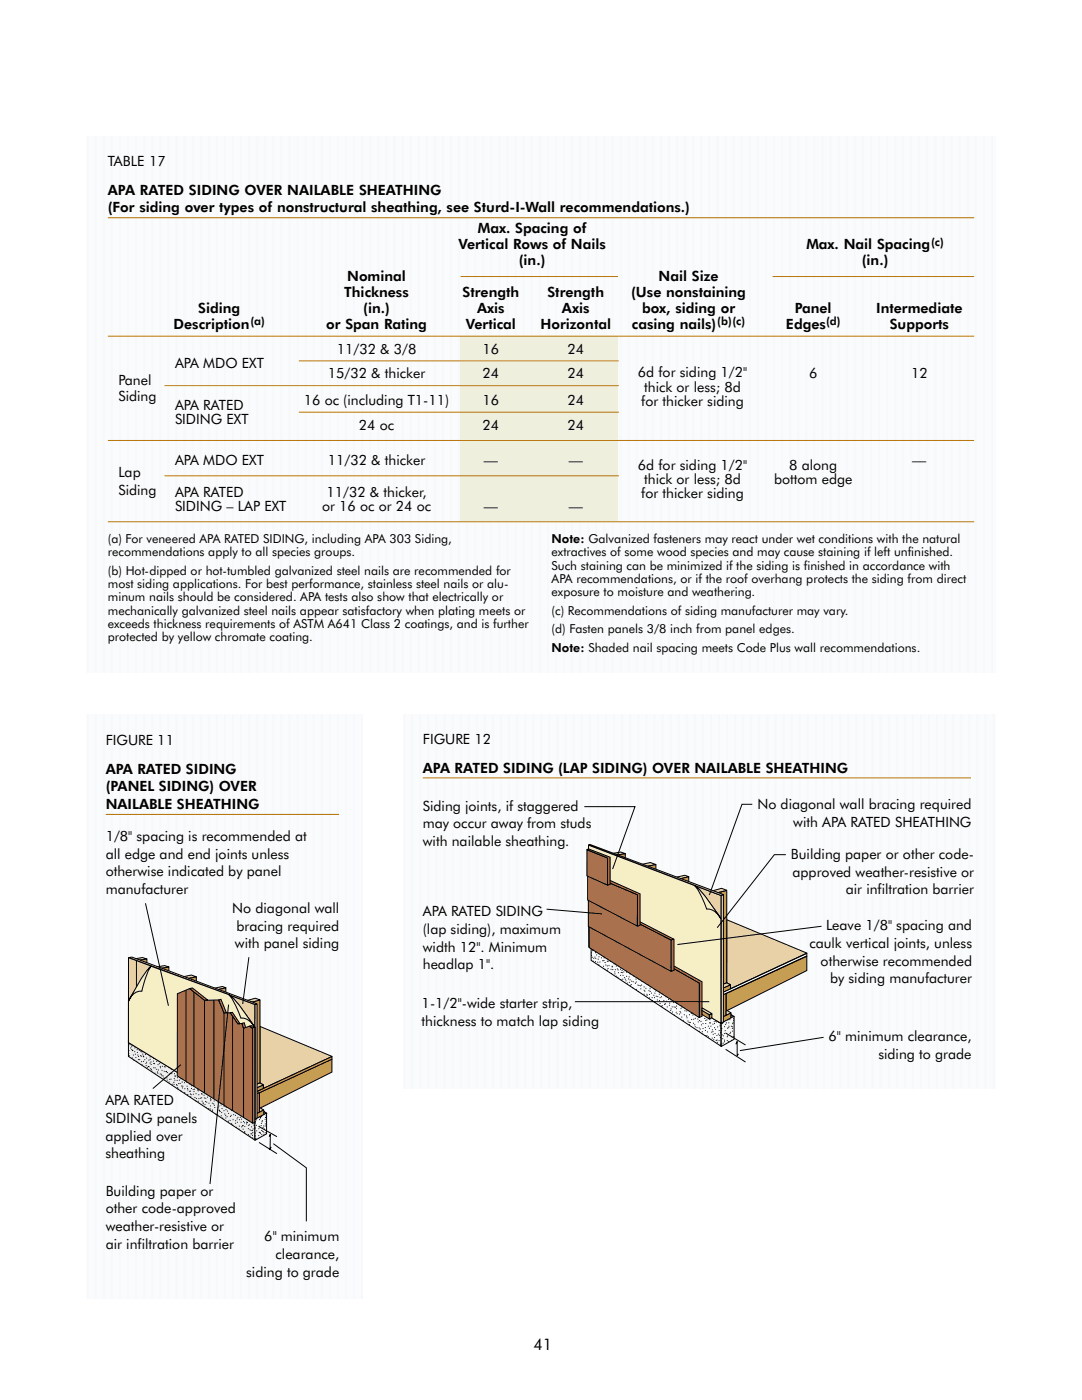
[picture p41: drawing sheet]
<svg xmlns="http://www.w3.org/2000/svg" width="216mm" height="279mm" viewBox="0 0 216 279" stroke-linecap="round" stroke-linejoin="round" font-family="sans-serif">
<defs><g id="words">
<text font-size="3.2" x="106.4" y="269.5">41</text>
<g font-size="2.8">
<text x="21.5" y="33.2">TABLE 17</text>
<text x="21.5" y="38.8">APA RATED SIDING OVER NAILABLE SHEATHING</text>
<text x="21.5" y="42.4">(For siding over types of nonstructural sheathing, see Sturd-I-Wall recommendations.)</text>
<text x="95.3" y="46.6">Max. Spacing of</text>
<text x="91.5" y="49.8">Vertical Rows of Nails</text>
<text x="103.5" y="52.9">(in.)</text>
<text x="160.9" y="49.8">Max. Nail Spacing</text>
<text x="172" y="52.9">(in.)</text>
<text x="68.7" y="59.3">Thickness</text>
<text x="69.3" y="56.1">Nominal</text>
<text x="92.3" y="59.3">Strength</text>
<text x="109.2" y="59.3">Strength</text>
<text x="126" y="59.3">(Use nonstaining</text>
<text x="131.4" y="56.1">Nail Size</text>
<text x="34.6" y="65.6">Description</text>
<text x="39.5" y="62.5">Siding</text>
<text x="65.1" y="65.6">or Span Rating</text>
<text x="72.5" y="62.5">(in.)</text>
<text x="93" y="65.6">Vertical</text>
<text x="95.2" y="62.5">Axis</text>
<text x="107.8" y="65.6">Horizontal</text>
<text x="112.1" y="62.5">Axis</text>
<text x="126.1" y="65.6">casing nails)</text>
<text x="128.1" y="62.5">box, siding or</text>
<text x="156.8" y="65.6">Edges</text>
<text x="158.6" y="62.5">Panel</text>
<text x="174.8" y="62.5">Intermediate</text>
<text x="177.5" y="65.6">Supports</text>
<text x="67.2" y="70.6">11/32 &amp; 3/8</text>
<text x="96.3" y="70.6">16</text>
<text x="113.2" y="70.6">24</text>
<text x="23.6" y="76.9">Panel</text>
<text x="34.9" y="73.4">APA MDO EXT</text>
<text x="65.4" y="75.5">15/32 &amp; thicker</text>
<text x="96.3" y="75.5">24</text>
<text x="113.2" y="75.5">24</text>
<text x="127.3" y="75.3">6d for siding 1/2&quot;</text>
<text x="161.4" y="75.5">6</text>
<text x="181.8" y="75.5">12</text>
<text x="23.6" y="80.1">Siding</text>
<text x="34.9" y="81.9">APA RATED</text>
<text x="60.6" y="80.8">16 oc (including T1-11)</text>
<text x="96.3" y="80.8">16</text>
<text x="113.2" y="80.8">24</text>
<text x="128" y="81">for thicker siding</text>
<text x="128.5" y="78.1">thick or less; 8d</text>
<text x="34.9" y="84.7">SIDING EXT</text>
<text x="71.6" y="85.7">24 oc</text>
<text x="96.3" y="85.7">24</text>
<text x="113.2" y="85.7">24</text>
<text x="23.6" y="95.3">Lap</text>
<text x="34.9" y="92.8">APA MDO EXT</text>
<text x="65.4" y="92.8">11/32 &amp; thicker</text>
<text x="96.5" y="92.8">—</text>
<text x="113.5" y="92.8">—</text>
<text x="127.3" y="93.8">6d for siding 1/2&quot;</text>
<text x="157.5" y="93.9">8 along</text>
<text x="182" y="92.8">—</text>
<text x="23.6" y="98.8">Siding</text>
<text x="34.9" y="102">SIDING</text>
<text x="34.9" y="99.1">APA RATED</text>
<text x="45.2" y="102">–</text>
<text x="47.4" y="102">LAP EXT</text>
<text x="64.3" y="102">or 16 oc or 24 oc</text>
<text x="65.1" y="99.1">11/32 &amp; thicker,</text>
<text x="96.5" y="102">—</text>
<text x="113.5" y="102">—</text>
<text x="128" y="99.5">for thicker siding</text>
<text x="128.5" y="96.7">thick or less; 8d</text>
<text x="154.5" y="96.7">bottom edge</text>
<text x="21.1" y="148.8">FIGURE 11</text>
<text x="84.4" y="148.5">FIGURE 12</text>
<text x="21.1" y="154.4">APA RATED SIDING</text>
<text x="84.4" y="154.2">APA RATED SIDING (LAP SIDING) OVER NAILABLE SHEATHING</text>
<text x="21.1" y="157.9">(PANEL SIDING) OVER</text>
<text x="21.1" y="161.5">NAILABLE SHEATHING</text>
<text x="84.4" y="161.8">Siding joints, if staggered</text>
<text x="151.1" y="161.5">No diagonal wall bracing required</text>
<text x="21.1" y="167.9">1/8&quot; spacing is recommended at</text>
<text x="84.4" y="165.3">may occur away from studs</text>
<text x="158.3" y="165">with APA RATED SHEATHING</text>
<text x="21.1" y="171.4">all edge and end joints unless</text>
<text x="84.4" y="168.9">with nailable sheathing.</text>
<text x="157.8" y="171.4">Building paper or other code-</text>
<text x="21.1" y="174.9">otherwise indicated by panel</text>
<text x="21.1" y="178.4">manufacturer</text>
<text x="158.1" y="175">approved weather-resistive or</text>
<text x="168.8" y="178.5">air infiltration barrier</text>
<text x="46.4" y="182.2">No diagonal wall</text>
<text x="47.2" y="185.7">bracing required</text>
<text x="84.4" y="182.9">APA RATED SIDING</text>
<text x="164.8" y="185.6">Leave 1/8&quot; spacing and</text>
<text x="46.9" y="189.3">with panel siding</text>
<text x="84.4" y="186.4">(lap siding), maximum</text>
<text x="84.4" y="189.9">width 12&quot;. Minimum</text>
<text x="161.5" y="189.2">caulk vertical joints, unless</text>
<text x="84.4" y="193.4">headlap 1&quot;.</text>
<text x="163.7" y="192.7">otherwise recommended</text>
<text x="165.6" y="196.2">by siding manufacturer</text>
<text x="84.1" y="201.2">1-1/2&quot;-wide starter strip,</text>
<text x="84.1" y="204.7">thickness to match lap siding</text>
<text x="165.3" y="207.8">6&quot; minimum clearance,</text>
<text x="175.3" y="211.3">siding to grade</text>
<text x="21" y="220.6">APA RATED</text>
<text x="21" y="224.1">SIDING panels</text>
<text x="21" y="227.6">applied over</text>
<text x="21" y="231.1">sheathing</text>
<text x="21.1" y="238.6">Building paper or</text>
<text x="21.1" y="242.1">other code-approved</text>
<text x="21.1" y="245.6">weather-resistive or</text>
<text x="21.1" y="249.2">air infiltration barrier</text>
<text x="52.7" y="247.7">6&quot; minimum</text>
<text x="55" y="251.3">clearance,</text>
<text x="49.1" y="254.8">siding to grade</text>
</g>
<g font-size="2.5">
<text x="21.5" y="108.4">(a) For veneered APA RATED SIDING, including APA 303 Siding,</text>
<text x="21.5" y="111">recommendations apply to all species groups.</text>
<text x="110.1" y="108.4">Note:</text>
<text x="110.1" y="111">extractives of some wood species and may cause staining if left unfinished.</text>
<text x="110.1" y="113.7">Such staining can be minimized if the siding is finished in accordance with</text>
<text x="117.4" y="108.4">Galvanized fasteners may react under wet conditions with the natural</text>
<text x="21.5" y="114.7">(b) Hot-dipped or hot-tumbled galvanized steel nails are recommended for</text>
<text x="21.5" y="117.4">most siding applications. For best performance, stainless steel nails or alu-</text>
<text x="110.1" y="116.3">APA recommendations, or if the roof overhang protects the siding from direct</text>
<text x="110.1" y="119">exposure to moisture and weathering.</text>
<text x="21.5" y="120">minum nails should be considered. APA tests also show that electrically or</text>
<text x="21.5" y="122.7">mechanically galvanized steel nails appear satisfactory when plating meets or</text>
<text x="21.5" y="125.3">exceeds thickness requirements of ASTM A641 Class 2 coatings, and is further</text>
<text x="110.1" y="122.7">(c) Recommendations of siding manufacturer may vary.</text>
<text x="21.5" y="128">protected by yellow chromate coating.</text>
<text x="110.1" y="126.4">(d) Fasten panels 3/8 inch from panel edges.</text>
<text x="110.1" y="130.1">Note:</text>
<text x="117.4" y="130.1">Shaded nail spacing meets Code Plus wall recommendations.</text>
</g>
<g font-size="2.3">
<text x="185.8" y="49.1">(c)</text>
<text x="50" y="64.9">(a)</text>
<text x="143.1" y="64.9">(b)(c)</text>
<text x="164.8" y="64.9">(d)</text>
</g>
</g></defs>
<path d="M17.5 27.1h181.2v107.2h-181.2z" fill="#fafbfc"/>
<g fill="none" stroke="#f7f8fa" stroke-width=".35">
<path d="M17.5 27.1v107.2M19.1 27.1v107.2M20.7 27.1v107.2M22.3 27.1v107.2M23.9 27.1v107.2M25.5 27.1v107.2M27.2 27.1v107.2M28.8 27.1v107.2M30.4 27.1v107.2M32 27.1v107.2M33.6 27.1v107.2M35.2 27.1v107.2"/>
<path d="M36.8 27.1v107.2M38.4 27.1v107.2M40 27.1v107.2M41.7 27.1v107.2M43.3 27.1v107.2M44.9 27.1v107.2M46.5 27.1v107.2M48.1 27.1v107.2M49.7 27.1v107.2M51.3 27.1v107.2M52.9 27.1v107.2M54.5 27.1v107.2"/>
<path d="M56.2 27.1v107.2M57.8 27.1v107.2M59.4 27.1v107.2M61 27.1v107.2M62.6 27.1v107.2M64.2 27.1v107.2M65.8 27.1v107.2M67.4 27.1v107.2M69 27.1v107.2M70.7 27.1v107.2M72.3 27.1v107.2M73.9 27.1v107.2"/>
<path d="M75.5 27.1v107.2M77.1 27.1v107.2M78.7 27.1v107.2M80.3 27.1v107.2M81.9 27.1v107.2M83.5 27.1v107.2M85.2 27.1v107.2M86.8 27.1v107.2M88.4 27.1v107.2M90 27.1v107.2M91.6 27.1v107.2M93.2 27.1v107.2"/>
<path d="M94.8 27.1v107.2M96.4 27.1v107.2M98.1 27.1v107.2M99.7 27.1v107.2M101.3 27.1v107.2M102.9 27.1v107.2M104.5 27.1v107.2M106.1 27.1v107.2M107.7 27.1v107.2M109.3 27.1v107.2M110.9 27.1v107.2M112.6 27.1v107.2"/>
<path d="M114.2 27.1v107.2M115.8 27.1v107.2M117.4 27.1v107.2M119 27.1v107.2M120.6 27.1v107.2M122.2 27.1v107.2M123.8 27.1v107.2M125.4 27.1v107.2M127.1 27.1v107.2M128.7 27.1v107.2M130.3 27.1v107.2M131.9 27.1v107.2"/>
<path d="M133.5 27.1v107.2M135.1 27.1v107.2M136.7 27.1v107.2M138.3 27.1v107.2M139.9 27.1v107.2M141.6 27.1v107.2M143.2 27.1v107.2M144.8 27.1v107.2M146.4 27.1v107.2M148 27.1v107.2M149.6 27.1v107.2M151.2 27.1v107.2"/>
<path d="M152.8 27.1v107.2M154.4 27.1v107.2M156.1 27.1v107.2M157.7 27.1v107.2M159.3 27.1v107.2M160.9 27.1v107.2M162.5 27.1v107.2M164.1 27.1v107.2M165.7 27.1v107.2M167.3 27.1v107.2M168.9 27.1v107.2M170.6 27.1v107.2"/>
<path d="M172.2 27.1v107.2M173.8 27.1v107.2M175.4 27.1v107.2M177 27.1v107.2M178.6 27.1v107.2M180.2 27.1v107.2M181.8 27.1v107.2M183.4 27.1v107.2M185.1 27.1v107.2M186.7 27.1v107.2M188.3 27.1v107.2M189.9 27.1v107.2"/>
<path d="M191.5 27.1v107.2M193.1 27.1v107.2M194.7 27.1v107.2M196.3 27.1v107.2M197.9 27.1v107.2"/>
</g>
<path d="M91.9 67.2h31.4v36.8h-31.4z" fill-rule="evenodd" fill="#eeefdd"/>
<path d="M21.5 43.5h172.9M91.9 55.2h31.4M154.2 55.2h40.2M21.5 67.1h172.9M32.8 77h90.7M59.6 72h63.9M21.5 87.9h172.9M32.8 95h90.7M59.6 82.3h63.9M21.5 104.1h172.9" fill="none" stroke="#b87300" stroke-width=".2"/>
<path d="M17.5 142.5h54.9v116.7h-54.9z" fill="#fafbfc"/>
<g fill="none" stroke="#f7f8fa" stroke-width=".35">
<path d="M17.5 142.5v116.7M19.1 142.5v116.7M20.7 142.5v116.7M22.3 142.5v116.7M23.9 142.5v116.7M25.5 142.5v116.7M27.2 142.5v116.7M28.8 142.5v116.7M30.4 142.5v116.7M32 142.5v116.7M33.6 142.5v116.7M35.2 142.5v116.7"/>
<path d="M36.8 142.5v116.7M38.4 142.5v116.7M40 142.5v116.7M41.7 142.5v116.7M43.3 142.5v116.7M44.9 142.5v116.7M46.5 142.5v116.7M48.1 142.5v116.7M49.7 142.5v116.7M51.3 142.5v116.7M52.9 142.5v116.7M54.5 142.5v116.7"/>
<path d="M56.2 142.5v116.7M57.8 142.5v116.7M59.4 142.5v116.7M61 142.5v116.7M62.6 142.5v116.7M64.2 142.5v116.7M65.8 142.5v116.7M67.4 142.5v116.7M69 142.5v116.7M70.7 142.5v116.7M72.3 142.5v116.7"/>
</g>
<path d="M26.5 191.4l1.9-.3 .9 .3-2.1 .4z" fill="#e9d1a7" stroke="#000" stroke-width=".2"/>
<path d="M27.5 191.7l1.8-.3v1.2z" fill="#c59e53" stroke="#000" stroke-width=".2"/>
<g fill="#e9d1a7" stroke="#000" stroke-width=".2">
<path d="M30.9 193l2-.3 .8 .3-2.1 .4z"/>
<path d="M36.2 195l2-.4 1 .3-2.2 .5z"/>
<path d="M42.3 197.3l2.1-.4 .7 .2-2.1 .5z"/>
<path d="M51.9 204.8l14.4 6-13.8 6.4v-.7l-.6-.4z"/>
</g>
<g fill="#c59e53" stroke="#000" stroke-width=".2">
<path d="M51.8 218.1l14.4-6.8v2.7l-14.4 7.2z"/>
<path d="M50.8 218l15.4-7.2v.6l-15.4 7.1z"/>
<path d="M50.8 218.5l1-.4v3.9l-1 .4z"/>
</g>
<g fill="#e9d1a7" stroke="#000" stroke-width=".2">
<path d="M50.1 218.1l.7 .4v3.9l-.7-.4z"/>
<path d="M50.1 217.5l.7 .5v.5l-.7-.4z"/>
<path d="M50.1 216.8l.7 .5v.7l-.7-.4z"/>
</g>
<path d="M50.8 217.3l1.7-.8v.7l-1.7 .8z" fill="#c59e53" stroke="#000" stroke-width=".2"/>
<g fill="#e9d1a7" stroke="#000" stroke-width=".2">
<path d="M50.1 216.8l1.8-.7 .6 .4-1.7 .8z"/>
<path d="M50.1 222l.8 .5v.9l-.8-.5z"/>
<path d="M51.8 221.2l.2-.1 .6 .4-.8 .5z"/>
</g>
<g fill="#c59e53" stroke="#000" stroke-width=".2">
<path d="M49.9 200.1l2-.5v16.5l-1.9 .7z"/>
<path d="M31.6 193.4l2.1-.4v1.2z"/>
<path d="M37 195.4l2.2-.5v1.2z"/>
<path d="M43.1 197.6l2-.5v1.2z"/>
</g>
<path d="M52.6 221.8l.6 .3-.6 .3z" fill="#f7f7f7" stroke="#000" stroke-width=".2"/>
<path d="M25.6 207.6l25.3 15.8v4.1l-25.3-16.7z" fill="#eee" stroke="#000" stroke-width=".2"/>
<g fill="#e9d1a7" stroke="#000" stroke-width=".2">
<path d="M49 199.8l2-.6 .9 .4-2 .5z"/>
<path d="M25.6 191.1l.7-.1 25 9.3-.4 .2z"/>
<path d="M25.6 191.1l25.3 9.4-.1 22.8-25.2-15.2z"/>
</g>
<path d="M27.2 191.7v17.3M42.9 197.5v21" fill="none" stroke="#000" stroke-width=".2"/>
<path d="M50.9 222.4l1.7-.9v1l-1.7 .9z" fill="#c59e53" stroke="#000" stroke-width=".2"/>
<path d="M50.9 200.5l.4-.2v22.9l-.4 .2z" fill="#e9d1a7" stroke="#000" stroke-width=".2"/>
<path d="M50.9 223.4l2.3-1.3v4.2l-2.3 1.3z" fill="#f7f7f7" stroke="#000" stroke-width=".2"/>
<path d="M52.7 221.9l.2 .2h-.2l.3 .1h-.3l.4 .1-.1 .1 .2 .1-.4-.1 .3 .3-.3-.3-.2 .1 .6 .4-.6-.3-.1 .1 .6 .5-.7-.5-.2 .1 .9 .6-.5-.1-.3-.3-.4-.1 .7 .5 .3 .1 .2 .3-.7-.3-.6-.5-.2 .1 .8 .7 .6 .1 .1 .4h-.1l-.2-.3-.1 .2-.1-.2h-.4l.1-.2-.4 .3-.2-.2a.37 .37 0 0 0-.1-.6 .37 .37 0 0 0-.5 .2l-.2 .2a.46 .46 0 0 1 .8-.1l-.6 .3-.1-.1 .6 .1-.1 .2h-.5v.2l1.1-.1 .2 .1-1.1 .3-.3-.1 .3 .1v.2l-.3 .3v-.2l.7-.1 .1-.2h.6l.1-.3h.1l.3 .1h-.2l.1 .6 .1-.5h.3l-.2 .2 .2 .6-.1-.2h-.5l-.1-.3-.9 .1 .3-.1 .1 .2-1.1 .2 .1 .4 .2-.3 .4 .1 .8-.3v-.1l.2 .3 .6 .3v.6l-.2-.1 .1-.4-.3-.3-.2 .6 .1-.2 .2-.1v.8l-.1-.4-.1 .3h-.2v-1.1h-.1l-.1 .5v-.5l-.2-.1v1.4l.2-.5v.2v.5l-.2 .1-.3-1.6v1.7l-.2-1.3-.3-.1 .2 .4-.3 .1-.1-.3-.1 .3 .6 .2v.1l-.4 .1-.1 .2h.4l-.3 .1-.1 .4 .5-.2-.1 .2-.5 .2-.1-.2-.2 .1 .1-.5-.2 .3-.1-.1 .4-.3v-.3l-.4 .3v-.2l.4-.3-.1-.1-.2 .2-.1-.2 .4-.5-.5 .3-.1 1.1h-.1v-.2h-.2l.2-.3-.4 .1 .4-.2-.3-.2 .4-.1v-.5l.5-.1v-.1l-.5 .1 .5-.3v-.1h-.3v-.1l.4-.3-.5 .1 .4-.6a.71 .71 0 0 1-.9-.2l-.1 .4 .4 .2-.4 .2 .6 .1v.3l-.2 .1-.2-.2 .2 .6-.2 .2-.1 .1-.1-.4 .2 .1v-.2h-.4l-.1 .1 .2 1-.4-.2 .1-.2-.5-.1v-.1l.4-.1-.1-.4a.42 .42 0 0 0 .5-.5l-.3 .1-.1-.4 .4-.1 .1-.8-.2-.1-.2 .3-.1-.4-.1 .3 .2 .4-.4-.1 .4 .4-.5 .2 .3 .4-.2 .1 .1 .5-.6 .1v-.1l.2-.1-.2-.2 .1-.2 .4-.1-.5-.2-.1-.2 .4-.2a.45 .45 0 0 1 .5-.6l-.2-.6h-.2l.1 .4h-.5l.3-.6-.5 .1v.2l.4 .3h-.2l.4 .4h-.3l-.2-.2 .2 .7-.6-.3 .4 .6v.1h-.2v.4l-.2 .1-.4-.4 .3-.3h-.9l.2-.2 .4 .2 .3-.1-.4-.3 .2-.2 .5-.3v-.2l-.4 .1 .4-.2-.3-.4 .3-.1v-.4h-.2l.1 .2h-.2l-.2-.4h-.2v.3l.5 .4h-.5l-.1-.2v.3l.4 .3h-.5l.5 .6-.4 .1-.2-.3v.5l-.4-.1h-.2l.1 .1-.2-.4h.3l.1-.4h.2v-.4l.2-.2-.1-.1a.47 .47 0 0 1 .2-.8 .49 .49 0 0 0-.7 0 .49 .49 0 0 0 0 .6l.3 .5-.6 .1 .3 .3-.3 .1-.1 .4h-.1l-.3-.2v-.3l.3 .1a.36 .36 0 0 1-.2-.3 .36 .36 0 0 1 .3-.3l.2-.3-.3-.4 .2-.5 .2-.1v-.2l-.4-.2 .2 .3-.7-.1 .1 .5 .3-.2-.2 .4 .2 .4h-.3l.1 .5-.2 .1-.1 .4-.4-.5h-.2l.2-.3 .3 .2h.2v-.2l-.4-.2 .4-.3a.59 .59 0 0 1 .1-1.1l.1-.2h-.3a.46 .46 0 0 0-.4 .6l-.1 .3 .2 .3-.3 .2v.4h-.1v.2l-.2 .1-.3-.5 .4-.1-.1-.5h.3v-1a.26 .26 0 0 0 .2-.3 .26 .26 0 0 0-.4-.2 .33 .33 0 0 1 0 .6l.1 .7-.3 .3-.1 .2-.2 .1-.1 .2a.29 .29 0 0 1-.1-.3 .29 .29 0 0 1 .2-.2l.2-.9a.48 .48 0 0 0 .4-.5 .48 .48 0 0 0-.4-.4l.2 .3-.5-.4-.1 .1v.1l.6 .5-.3 .1-.1-.3h-.1l.1 .6-.4 .1 .4 .1v.3h-.2v-.3l-.1 .1-.2 .8h-.2l-.2-.4h.2l-.1-.2 .3-.1v-.5l.2-.1 .1-1.2-.2-.1v.3h-.3l.2 .3-.2 .2h.2v.4l-.2-.2a.5 .5 0 0 0-.5 .5l.3-.2 .2 .3v.1l-.3 .1v.4a.31 .31 0 0 1-.3-.1 .31 .31 0 0 1 0-.4l-.5-.2 .1-.1 .2 .1-.1-.3a.53 .53 0 0 0-.8 .3l.8 .3-.6-.5a1.52 1.52 0 0 0 1.5-1.4l-.3-.1-.2 .6-.2 .1-.1 .2-1.3 .5v-.2l.3-.1 .1-.4 .4 .2v-.2h.3v-.3l.4-.2v-.5l-.2-.1v.3l-.2-.1-.1-.5h-.3l-.1 .2 .3 .3-.1 .2h.3l.1 .3-.5-.2 .1 .4-.4-.3-.1 .3a.41 .41 0 0 1-.7 .2v.3l.2 .1v-.4l.3-.3-.4-.7 .6 .3 .3-.2-.1-.4-.4-.1 .5-.2a.4 .4 0 0 1-.5 .4 .4 .4 0 0 1-.3-.4h.2l.1-.4-.6 .3 .2 .5 .4 .5-.7-.1a.29 .29 0 0 0 .1 .4 .29 .29 0 0 0 .3 .1v.1l-.3 .1-.1 .3-.5-.2 .4-.3-.8-.2 .5 .1 .2-.6 .3-.2a.8 .8 0 0 1 .1-1l-.3-.1v.3l-.2 .1-.2 1.3h-.7l-.1-.2 .5-.1v-.2l.4-.2-.4-.5 .3 .1-.1-.5 .3-.2v-.1l-.1-.2-.3 .1v.2h.2l-.4 .2 .1 .2-.1 .1v.4l.2 .1a.82 .82 0 0 1-.9 .5l-.2-.2 .6-.2 .1 .1a.33 .33 0 0 0-.4-.4l.4-.2-.2-.3 .3-.2a.42 .42 0 0 0-.1-.7l-.1 .1 .2 .3h-.3l.1 .3-.5-.1v.3l.3 .1-.3 .2 .2 .4-.7 .2-.2-.1v-.2l.6-.1a.4 .4 0 0 0-.1-.4 .4 .4 0 0 0-.4-.1l-.2-.1h.1a.71 .71 0 0 0 .9-.5l.2-.5-.4 .1-.1-.3h-.2l.1 .4 .3 .1h-.5l.3 .3-.7 .1-.2 .3 .3 .3 .3 .1-.6 .1v.2l.1-.2-.4-.2 .3-.5v-.4l.4 .1 .1-.6 .2-.1-.1-.2-.5-.4a.28 .28 0 0 0 .2 .5h.2a.5 .5 0 0 0-.5 .6l.2-.2v.2l-.3 .1-.3 .4-.1 .4-.2-.1 .1-.2-.4-.1a.5 .5 0 0 0 .6-.6l-.2 .1-.4-.1 .1-.1a.52 .52 0 0 0 .6-.5l-.2 .1-.1 .2-.2-.3a.45 .45 0 0 0 .5-.2 .45 .45 0 0 0 0-.5l-.2-.1-.1 .4-.1-.6h-.4a.66 .66 0 0 0 .5 .7h-.6v.4l.3 .2h-.5l.4 .4a.35 .35 0 0 1-.6 .3l.3-.2-.9-.2h.4l-.2-.2 .3-.1v-.3l.4-.2 .1-1-.1-.1-.3-.1 .2 .2-.3 .2 .1 .3 .2-.2-.1 .6-.2 .1v-.5h-.4l.3 .3-.1 .5h-.2l-.3 .3-.1-.2 .3-.2v-.8l.3-.2 .2-.5-.4-.2 .1 .2h-.1l-.1 .3-.2 .1a.54 .54 0 0 0 .2 .7l-.4 .1v.3h-.5v-.3l.3 .1 .2-.3-.1-.4 .3-.3v-.2l.3-.1-.1-.4-.6-.1 .3 .2h-.5l.1 .2 .2 .1-.3 .2 .3 .2-.1 .1v.5l-.4-.1v.3h-.3v-.2l.3-.2 .2-.3v-.2h-.3v-.2h.3l-.1-.4h.3v-.1l-.2-.2 .1-.6-.1-.3h.2l-.3-.2-.2-.1 .1 .4h-.5l.4 .2v.2h-.2l-.2 .4h.5v-.5l-.3 .7 .2 .2-.4 .5 .1 .2 .2-.1 .1 .2-.3 .4h-.2l-.2-.1 .3-.1-.5-.2 .2-.2h-.5l.8-.3-.3-.3 .2-.3v-.2l.2-.4-.4-.6 .4-.1-.6-.5v.9l.2 .3-.3 .4a.66 .66 0 0 1-.2 .9l-.3 .1-.2-.2 .5-.2-.1-.6 .2-.4a.47 .47 0 0 0-.2-.7l.2-.6-.2-.1-.2 .6 .2 .4-.1 .2h.2l-.2 .5-.2 .1v.3h.2l-.7 .4 .5-1.1 .1-1.6-.3 .1 .1 .4-.3 .2a.45 .45 0 0 1 .2 .8 .92 .92 0 0 1-.6 .9l-.1-.1 .2-.1-.1-.1h.2l-.1-.3a.24 .24 0 0 0 .3-.1 .24 .24 0 0 0-.2-.3l.2-.3-.1-.2-.2 .1-.1-.2 .3-.2v-.4l.2-.4-.3-.2v.2l-.2 .3 .3 .2-.5 .1 .1 .3v.4l.2 .1v.5h-.1l-.1 .4h-.4l.2-.1 .1-.4-.3-1.3h.3v-.3a.39 .39 0 0 0 .2-.5 .39 .39 0 0 0-.5-.1l.2 .1-.2 .2 .3 .3h-.5v.3l-.2 .2h.2l-.1 .3h.4v.1l-.2 .1a.43 .43 0 0 1 .2 .6 .43 .43 0 0 1-.5 .2l.2-.2-.2-.2 .2-.2-.2-.4h-.2l.1 .8-.6-.2h.2l-.1-.3h.2v-.3l.1-.1 .1-.5a.9 .9 0 0 0 .3-1.3h-.5l.1 .1 .4 .1-.4 .3 .4 .2-.5 .2 .2 .2-.3 .2-.3 .9-.3 .1-.1-.4 .2 .1v-.6h.2l-.2-.4h.4v-.4v.6h-.2a.79 .79 0 0 1 .2-1 .48 .48 0 0 0-.4-.7l.1 .4-.2-.1-.1 .3h.4l-.3 .1 .2 .4-.2 .2-.3-.1 .3 .6-.3 .6-.2 .1-.1-.4h.2v-.3l-.4-.2 .3-.1 .1-.3 .2-.1v-.6a.46 .46 0 0 0 .2-.5 .46 .46 0 0 0-.4-.3l.1 .3-.5-.1 .7 .4-.2-.1-.3 .4-.1-.2 .3 .4h-.4l.5 .4-.4-.1v.2l-.2 .2 1 .6-1-.1-.2-.1 .3-.1-.9-.1 .5-.3 .1 .2v-.3l.3-.1a.61 .61 0 0 0-.9-.1l.1-.4 .5 .1-.1-.4 .3-.1-.2-.4 .4-.4-.3-.2-.6-.1 .3 .2 .1 .2-.4-.1-.2 .3 .2 .2 .2-.1 .2 .3-.5 .1-.3-.1 .5 .4-.4 .1v.3l.2 .1v.3h-.3l-.2-.4-.4-.1 .4-.1-.1-.3h.2v-.5l.5-1a.38 .38 0 0 0-.5-.3l.4 .3-.5-.1v.1l.4 .3-.6-.1 .3 .4h-.3l.2 .2-.2 .3 .2 .2-.4-.1a.32 .32 0 0 1 0 .5 .32 .32 0 0 1-.5-.1l-.2-.2 .5 .2-.2-.3h.3l-.1-.4 .3-.2-.1-.3 .4 .1-.5-.4 .5-.5-.7-.5 .3 .3-.5 .2 .1 .2h.3l-.4 .1v.1l.2 .1v.1l-.3 .3 .5-.2-.2 .3 .2 .1-.8 .2 .9-.4-.2 .5h-.3l-.1 .3-.5 .1-.1-.2h.4l-.7-.2 .3-.1 .1-.4 .2 .1v-.4h.2l-.1-.5 .4-.3-.2-.3a1.1 1.1 0 0 0-1.1-.7l-.3-.3h-.2v.1l.3 .1-.1 .3 .6-.1 .1 .1a.77 .77 0 0 0-.8 .5h.3l.2-.4h.2l.2 .3 .3-.2-.1 .6-.4-.4-.1 .2 .7 .2v.1l-.8-.1h-.2l.1 .3v-.3h-.2a.28 .28 0 0 0-.2 .3 .28 .28 0 0 0 .3 .2l.4-.4-.1 .6 .9-.5-.1 .3-.5 .2-.1 .5-.2-.4-.5-.2-.2 .2 .3 .3 .3-.2-.4 .2 .6 .1-.2 .3-.1-.1" fill="none" stroke="#000" stroke-width=".2" stroke-dasharray=".1 1.4"/>
<path d="M51.6 224.8l3.7 2M51.7 228l3.6 2.2M53.7 226.9l.2-.6v2.9l.2-.3" fill="none" stroke="#000" stroke-width=".2"/>
<g fill="#f6eec5" stroke="#000" stroke-width=".2">
<path d="M29.7 193.2l.5-.4 15.4 5.7a23.6 23.6 0 0 1 4.7 5.8l.6 .8v18.4l-25.3-15.4v-8.3z"/>
<path d="M45.6 198.5a18.7 18.7 0 0 1 4.2 4.9l1.1 1.7a2.92 2.92 0 0 0-2.8-1.9l-1.5-3.4z"/>
<path d="M29.7 193.2l.5-.4-.8 1.4-1.2 3.6a2.66 2.66 0 0 0-2.6 2 43.4 43.4 0 0 1 4.1-6.6z"/>
</g>
<path d="M35.4 198.3l2.5-1 3 2.3h2.7l1.1 2.5h1.3l1.5 2.2h.8l.3 .9 1.1-.4 .7 .4v18.9l-15-9.4z" fill="#a9714e" stroke="#000" stroke-width=".2"/>
<path d="M50.4 205.2l.4-.2v19l-.4 .2z" fill="#c1784d" stroke="#000" stroke-width=".2"/>
<path d="M37.1 197.6v18.2M38.7 198v18.8M40.8 199.6v18.5M42.7 199.6v19.7M44.7 202.1v18.5M46.4 202.8v18.9M48.6 205.2v17.9" fill="none" stroke="#000" stroke-width=".2"/>
<g fill="#c1784d" stroke="#000" stroke-width=".2">
<path d="M49.7 204.8l.5-.1 .6 .3-.4 .2z"/>
<path d="M48.3 204.2l.4-.1 .3 1-.4 .1z"/>
<path d="M46 202.1l.4-.1 1.5 2.3h-.4z"/>
<path d="M43.7 199.6l.4-.2 1.1 2.7h-.5z"/>
<path d="M37.9 197.3l.5-.1 3.1 2.4h-.7z"/>
</g>
<path d="M29 180.3l4.6 20.4M49.7 191l-1.3 9.4M36.1 212.5l-5.6 4.7M45.6 200.5l-3.7 35.8M54.5 228.2l6.6 4.9v10.6" fill="none" stroke="#000" stroke-width=".2"/>
<path d="M21.1 162.5h46.6" fill="none" stroke="#b87300" stroke-width=".2"/>
<path d="M80.6 142.5h118.1v74.7h-118.1z" fill="#fafbfc"/>
<g fill="none" stroke="#f7f8fa" stroke-width=".35">
<path d="M80.6 142.5v74.7M82.2 142.5v74.7M83.9 142.5v74.7M85.5 142.5v74.7M87.1 142.5v74.7M88.7 142.5v74.7M90.3 142.5v74.7M91.9 142.5v74.7M93.5 142.5v74.7M95.1 142.5v74.7M96.7 142.5v74.7M98.4 142.5v74.7"/>
<path d="M100 142.5v74.7M101.6 142.5v74.7M103.2 142.5v74.7M104.8 142.5v74.7M106.4 142.5v74.7M108 142.5v74.7M109.6 142.5v74.7M111.2 142.5v74.7M112.9 142.5v74.7M114.5 142.5v74.7M116.1 142.5v74.7M117.7 142.5v74.7"/>
<path d="M119.3 142.5v74.7M120.9 142.5v74.7M122.5 142.5v74.7M124.1 142.5v74.7M125.7 142.5v74.7M127.4 142.5v74.7M129 142.5v74.7M130.6 142.5v74.7M132.2 142.5v74.7M133.8 142.5v74.7M135.4 142.5v74.7M137 142.5v74.7"/>
<path d="M138.6 142.5v74.7M140.2 142.5v74.7M141.9 142.5v74.7M143.5 142.5v74.7M145.1 142.5v74.7M146.7 142.5v74.7M148.3 142.5v74.7M149.9 142.5v74.7M151.5 142.5v74.7M153.1 142.5v74.7M154.8 142.5v74.7M156.4 142.5v74.7"/>
<path d="M158 142.5v74.7M159.6 142.5v74.7M161.2 142.5v74.7M162.8 142.5v74.7M164.4 142.5v74.7M166 142.5v74.7M167.6 142.5v74.7M169.3 142.5v74.7M170.9 142.5v74.7M172.5 142.5v74.7M174.1 142.5v74.7M175.7 142.5v74.7"/>
<path d="M177.3 142.5v74.7M178.9 142.5v74.7M180.5 142.5v74.7M182.1 142.5v74.7M183.8 142.5v74.7M185.4 142.5v74.7M187 142.5v74.7M188.6 142.5v74.7M190.2 142.5v74.7M191.8 142.5v74.7M193.4 142.5v74.7M195 142.5v74.7"/>
<path d="M196.6 142.5v74.7M198.3 142.5v74.7"/>
</g>
<g fill="#e9d1a7" stroke="#000" stroke-width=".2">
<path d="M121.7 170.4l2.1-.4 1 .4-2.3 .4z"/>
<path d="M127.6 172.6l2.2-.5 1.1 .4-2.4 .5z"/>
<path d="M134.4 175.2l2.3-.5 .8 .3-2.3 .5z"/>
<path d="M145 183.5l16 6.7-15.2 7.1v-.8l-.8-.4z"/>
</g>
<path d="M144.9 198.3l16.1-7.5v2.9l-16.1 8.1z" fill="#c59e53" stroke="#000" stroke-width=".2"/>
<path d="M143.8 198.2l17.2-8v.6l-17.2 8z" fill="none" stroke="#000" stroke-width=".2"/>
<path d="M143.8 198.8l1.1-.5v4.4l-1.1 .4z" fill="#c59e53" stroke="#000" stroke-width=".2"/>
<g fill="#e9d1a7" stroke="#000" stroke-width=".2">
<path d="M143 198.3l.8 .5v4.3l-.8-.4z"/>
<path d="M143 197.7l.8 .5v.6l-.8-.5z"/>
<path d="M143 196.9l.8 .5v.8l-.8-.5z"/>
</g>
<path d="M143.8 197.4l2-.9v.8l-2 .9z" fill="#c59e53" stroke="#000" stroke-width=".2"/>
<g fill="#e9d1a7" stroke="#000" stroke-width=".2">
<path d="M143 196.9l2-.8 .8 .4-2 .9z"/>
<path d="M143 202.6l.9 .6v1l-.9-.6z"/>
</g>
<path d="M143.9 203.1l2-1v1.2l-2 .9z" fill="#c59e53" stroke="#000" stroke-width=".2"/>
<path d="M144.9 201.8l.2-.2 .8 .5-1 .5z" fill="#e9d1a7" stroke="#000" stroke-width=".2"/>
<g fill="#c59e53" stroke="#000" stroke-width=".2">
<path d="M142.9 178.2l2.1-.5v18.4l-2.1 .8z"/>
<path d="M122.4 170.8l2.4-.4v1.3z"/>
<path d="M128.4 173.1l2.5-.6v1.3z"/>
<path d="M135.2 175.5l2.2-.5v1.2z"/>
</g>
<path d="M117.5 168.7l26.4 10v25.5l-26.3-16.3z" fill="#e9d1a7" stroke="#000" stroke-width=".2"/>
<g fill="#f7f7f7" stroke="#000" stroke-width=".2">
<path d="M145.9 202.5l.6 .4-.6 .3z"/>
<path d="M143.9 204.2l2.6-1.4v4.6l-2.6 1.5z"/>
</g>
<path d="M121.8 171.1l-.6 .1M127.7 178.4l-.5 .1M118 188.1l25.9 16.1v4.6l-25.9-17.1zM140.1 196l-.6 .2" fill="none" stroke="#000" stroke-width=".2"/>
<g fill="#e9d1a7" stroke="#000" stroke-width=".2">
<path d="M141.8 177.9l2.2-.6 1 .4-2.2 .5z"/>
<path d="M143.9 178.7l.5-.2-.1 25.5-.4 .2z"/>
<path d="M117.4 168.6l.3-.1 26.7 10-.5 .2z"/>
</g>
<path d="M144.8 206.1l4 2.5M144.8 209.4l4 2.6M146.8 208.4l.3-.6v2.9l.3-.4" fill="none" stroke="#000" stroke-width=".2"/>
<path d="M118.4 191.8v.1h.2l.2-.3h-.3v-.4l-.2 .4h-.2l-.1-.3 .1-.3 .2 .4 .6-.1v-.2h-.5l-.1-.4-.3 .1 .2-.5 .3-.2-.1-.1-.4 .2 .1-.1h.2l-.3-.5 .2 .1a.73 .73 0 0 1 .5 .8h.1v-.4l-.3 .4 .3 .8 .5 .1-.4 .1-.1 .7h.3v-.5l.4-.4-.6-.5 .1-.5h.4v.6l.4-.3 .8 .6-.8-.2-.1 .2h.4l-.1 .2a.48 .48 0 0 0-.4 .6l.4-.3-.1 .3h-.6l.1 .2h.5v.3h-.4a.34 .34 0 0 0 .6 .2v.2l.2 .1 .2-.4a.34 .34 0 0 1-.3-.4l.1-1.1h.2v1.4l.2-.1 .2-1 .3 .1-.2 .7 .2 .3-.3-.1v.5h-.3l-.2 .3 .4 .2v-.3l.4-.1-.2-.2h.5l-.1-1.1 .2 .2 .1 .3h.2l-.2-.3h.1l.4 .4-.7 .4v.5h-.4v.2l.6-.2-.2 .1v.4l-.3-.1a.3 .3 0 0 0 .2 .3 .3 .3 0 0 0 .3-.1l.4-.4-.3-.5v-.2l.4 .1 .2-.1-.3-.4a.38 .38 0 0 1 .5 .1 .38 .38 0 0 1 0 .4l-.1-.1v.3l-.3-.1v.3l.4-.1v.2h-.1v.3l-.2-.1-.1 .4-.2-.1v.2l-.1 .3 .4-.1 .1-.3 .2-.2v-.2h.3v-.6l-.1-.3 .2 .1v.3l.2-.2 .1 .1v.5l-.2-.1v.4l-.2 .2-.1-.2-.2 .5-.3 .2 .1 .1 .3 .1v-.3h.3l-.1-.3h.3l.4-.7-.2-.1a.25 .25 0 0 1 .4 0 .25 .25 0 0 1 0 .3v.2l-.4 .2 .3 .2-.4 .2-.4-.1v.4l-.1 .1a.41 .41 0 0 0 .6-.3l.5-.1 .1-.4 .2-.1-.5-.1h.4v-.2a.25 .25 0 0 1 .3 0 .25 .25 0 0 1 .1 .3l-.3 .2v.3h-.1a.24 .24 0 0 0-.4 0 .24 .24 0 0 0 .1 .4h.2h-.2l-.1 .2-.2-.1-.2 .2 .1 .1h.4l-.3 .2 .4 .2v-.6h.5l-.2-.4-.1-.1h.4v-.4l.3 .1-.3-.4 .4 .1a.4 .4 0 0 1-.2 .6v.3l-.2 .5-.5-.3 .3 .4-.3 .2 .2 .2 .7-.1-.1-.5 .4-.1 .1-.2-.1-.2-.2 .2-.1-.3 .4-.1-.1-.2h.2l.4 .3-.3 .1v.3l.1 .3-.2 .2h-.3h.2v.4h-.8l.1 .1 .6 .2-.2 .2-.1-.2 .8 .1-.1-.4h.2l.2 .3-.3-.4v-.5l.4-.2h-.4l-.2-.2 .6 .1v-.2h.2l.3 .3h-.2l-.2 .4-.3 .2 .2 .4-.4 .1 .4 .3-.2 .1-.6-.1a.5 .5 0 0 0 .5 .3 .5 .5 0 0 0 .4-.4h.3l-.2-.7h.4v.4h.3v-.4l-.4-.3v-.1l.7 .4-.2-.4a.39 .39 0 0 1 .4 .3 .39 .39 0 0 1-.3 .4l-.1 .3h-.3v.3l-.7 .5 .4 .1 .1-.2 .2-.1a.46 .46 0 0 0 .6-.5h.3l.1-.5h.4l-.1 .6-.6 .3-.1 .4h-.5a.3 .3 0 0 0 .1 .4 .3 .3 0 0 0 .4-.2l.2-.1 .1-.5 .3 .1-.4 .6 .2 .1v-.2l.4 .3-.8 .1v.2l1.1-.2-.1-.5-.3 .1v-.1l.4-.2 .3-.4-.3-.2-.2 .3-.2-.1-.1-.1 .2-.2a.59 .59 0 0 0 .9 .2l.2 .1-.2 .3-.5 .1h.2l.1 .6-.2-.1v-.2v.2a.44 .44 0 0 1-.2 .5 .44 .44 0 0 1-.5 0l.2 .3 .5 .1 .2-.4 .7-.3v-.2l-.4-.1v-.1l.4 .1 .2-.1-.5-.4 .1-.2 .6 .4-.1 .3 .1 .4-.5 .3h-.3l.1 .4-.5-.2h-.3v.2a.36 .36 0 0 0 .6 .2l.3 .1v.1h-.3l.2 .2 .9-.1-.7-.8 .7 .3-.2-.5a.38 .38 0 0 1 .5 .4l.3-.1-.7-.9a.4 .4 0 0 1 .5 .1 .4 .4 0 0 1 0 .6l-.2 .3 .1 .4-.7-.2 .4 .6v.3l-.2-.3-.2 .2 .3 .3 .8-.2-.1-.2-.2-.1 .2-.2h.3v.3l.1-.4 .4 .2-.1-.5-.6 .2-.1-.3 .2-.2-.2-.5h.4l.2 .8 .2-.1v-.3h.1l.2 .4-.2 .2v.5l-.4 .1 .2 .3-.5-.1 .2 .3-.2 .1h-.2v-.2a.4 .4 0 0 0 .4 .5 .4 .4 0 0 0 .3-.6l.8-.4-.2-.2a.37 .37 0 0 1 .2-.5l.7 .3-.6 .1 .3 .6h-.3v.4l-.5-.1-.3 .2 .1 .1 .4-.1 .2 .2 .1 .5h-.3l.1-.3h-.6l.1 .1 .4 .3 .7 .1-.2-.4v-.2h.2l-.1-.5 .3 .1-.1-.9h.3l.2 .2-.3 .5 .2 .3-.5 .2v.9h-.2l.2 .2 .6 .2-.2-.3-.1-.8 .6 .3-.1-.4 .6-.1-.8-.2v-.2l.6 .1v-.2l-.3-.1a.42 .42 0 0 1 .6 0 .42 .42 0 0 1 .1 .5h-.2v.2l-.3 .1v.3l.2 .1v.1l-.7 .2 .9 .1 .1 .4-.5-.1-.4 .1a.44 .44 0 0 0 .7 .3v-.2l.3-.3 .1 .4 .6 .1-.8-1.1v.3l.5 .2-.2-.6-.3-.2 .6 .2v-.2l-.6-.3h.8v.8h-.2v.2l.2 .3-.1 .3 .2 .3-.3 .1-.4-.4-.2 .3 .1 .4 .8 .1 .2-.1v-.2l.4-.1v-.3h-.4l.3-.2-.4-.4 .5-.1v-.2l-.4-.3h.4l.3 .4-.2 .3v.3l-.2 .3 .3 .3-.3 .4 .2 .1v.2l-.1 .1-.4-.2a.36 .36 0 0 0 .4 .4 .36 .36 0 0 0 .3-.5v-.2l.3-.1-.2-.7h.5l-.5-.5h.3l.4 .1 .1 .6h-.2l-.1 .3 .2 .4-.2 .1-.1 .3-.4 .1v.3l.3 .3h.2v-.4l.3 .2 .2 .3-.4 .1 .4 .1 .2-.2v-.5l-.6-.2 .1-.2h.5h.2v-.2a.27 .27 0 0 1-.2-.2 .27 .27 0 0 1 .1-.3h-.3a.36 .36 0 0 1 .4-.4 .36 .36 0 0 1 .3 .4l-.2 .6 .3 .4-.3 .2 .4 .1-.4 .1-.1 .3h.4l.1 .2-.6 .1v.2l.5 .1 .4-.2-.1-.5 .2 .1 .1-.2-.3-.3a.3 .3 0 0 0 .1-.3 .3 .3 0 0 0-.2-.2l.2-.1-.3-.4 .3-.2 .5 .5-.3 .5a.69 .69 0 0 1-.1 1l.1 .2 .3-.2 .1 .1-.3 .1v.3h-.4v.2h.1l.6-.1-.3 .4a.42 .42 0 0 0 .5 0 .42 .42 0 0 0 .2-.5l-.2-.1v-.9l-.1 .2-.2-.7 .2-.2a.94 .94 0 0 0 .6 .9l-.2-.5v-.4l.2-.1 .1 .1v.7h.2v.2l-.4 .2v.2h.2l.3 .4h-.4l-.2 .3 .4 .3-.8 .1a.5 .5 0 0 0 .8 .1 .26 .26 0 0 0 .4-.1 .26 .26 0 0 0-.3-.4v-.2l.5-.4a.71 .71 0 0 1-.1-1.2h.2v-.2l-.7 .1 .1-.7 .7 .5 .2 .4v.2h-.4l-.1 .6a.4 .4 0 0 1 .6 .2l-.2 .3h-.3a.49 .49 0 0 1 0 .7l.1 .2-.6 .2 .1 .1a.68 .68 0 0 1 .7 .7l-1-.7 .1 .2a.42 .42 0 0 0 .6 .3 .42 .42 0 0 0 .1-.6v-.2l.4-.1v-.1a.44 .44 0 0 1 .2-.7l-.2-.4v-.1l.5 .1v-.3l-.4-.2-.3 .1a.56 .56 0 0 1 .4-.7l.1 .4 .4-.4 .3 .1-.4 .6 .1 .4-.2 .2-.1 .6 .3 .1v.2l-.6 .2v.7l.2-.3 .6-.1-.2 .3-.3 .2h-.4v.3l.3 .3a.4 .4 0 0 0 .5 .2 .4 .4 0 0 0 .3-.5l-.3 .1v.2l-.6-.2 .5-.3 .6-.8 .3 .2v.3l-.1 .1-.3 .1v-1.2l-.2 .4h-.2l.1-.4-.2-.3 .1-.3 .4 .3 .2-.2-.2-.1-.1-.4h-.3l.2-.3h.4l.1 .5h.2l.1-.2v-.2h-.4l-.1-.4h-.2v-.2l.3-.1a1.12 1.12 0 0 1 .1 1.6v.4h-.2v.2l.5 1-.6 .2a.28 .28 0 0 1 .3 .2 .28 .28 0 0 1-.3 .3l-.2 .2 .1 .2 .7-.3-.1-.7 .3-.1v-.2a.75 .75 0 0 1-.2-1l.1-.1-.2-.2-.1-.3 .7 .1-.4-.5v-.5l.1-.1 .5 .9 .1-.2-.3-.3h.1a.51 .51 0 0 1 .3 .5 .51 .51 0 0 1-.4 .4l-.2 .1h.7l-.2 .5v.3h-.1l-.2-.4-.1-.1-.2 .6v.2l.3 .1-.2-.5 .1-.3h.1l.4 .6-.2 .1-.1 .5h.3l-.3-.3-.2 .1-.1 .5-.2 .1 .1 .4h.2v-.3l.2-.1v-.2l.3 .2-.4 .2-.1 .3-.6-.1v.3a.58 .58 0 0 0 .8-.3h.3v.2l-.3 .1v.1l-.5 .1 .3 .2 .5-.2v.2l-.3 .1v.1h.3l.1 .2 .2-.4 .5 .1 .2-.2-.1-.1h-.7l-.1-.2 .2-.1a.4 .4 0 0 0 .6-.1l.3 .3-.1 .1h.2v-.4l-.2-.1 .2-.1v-.2h-.4a.41 .41 0 0 1-.3 .4 .41 .41 0 0 1-.5-.3l.1-.3 .4 .3 .1-.2v-.3l-.2 .2 .1-.4-.2-.1-.1 .3a.31 .31 0 0 1 0-.5v.1l.6 .1v.4l.6-.1-.1 .2 .3 .3-.1 .5 .2-.1 .3-.6a.29 .29 0 0 0 .2 .4 .29 .29 0 0 0 .4-.3l-.5-.1v-.4l-.4 .3-.1-.5-.5 .1-.3-.7-.3 .3-.2-.3-.1 .1-.2-.1a.45 .45 0 0 1 .6-.5l-.2 .1 .8 .2a.42 .42 0 0 0 .1 .4 .42 .42 0 0 0 .5 .1l-.1 .2h.6v.3l.2 .1-.1-.7h-.3v-.2a.4 .4 0 0 1-.4 0 .4 .4 0 0 1-.1-.4h-.4v-.5l-.3 .2-.5-.2-.3 .2-.1-.4 .2-.2a.31 .31 0 0 0 .2 .2 .31 .31 0 0 0 .3-.1v-.3l-.2 .1-.4-.1 .1-.2 .3 .1-.1-.4h.3l.1 .2 .1 .8 .5-.2 .3 .6h.2l-.1 .3 .7 .2-.1-.4h-.3l.3-.6 .1 .1v.2l-.1 .1-.1-.4-.2 .3a.36 .36 0 0 1-.4-.2 .36 .36 0 0 1 0-.4l-.1 .2-.3-.5-.2 .3-.1-.5-.2-.2 .4-.2v.3l.3 .1 .1 .3h.4l-.1 .5 .3-.4 .3 .2v-.4l-.8-.1-.4-.4 .1-.3h.1l.3 .5 .7 .1v-.2l-.9-.4 .4-.2v.3l.5 .1v-.2l-.5-.2 .1-.2 .3 .2 .1-.1h-.2l.2-.2h-.5l.4-.1-.4-.1 .2-.1-.2-.1" fill="none" stroke="#000" stroke-width=".2" stroke-dasharray=".1 1.4"/>
<g fill="#f6eec5" stroke="#000" stroke-width=".2">
<path d="M117.4 168.7l21.1 8a23.5 23.5 0 0 1 4.8 5.8l.5 .8v20.9l-26.3-15.2z"/>
<path d="M138.5 176.7a18.7 18.7 0 0 1 4.2 5l1.1 1.6a2.92 2.92 0 0 0-2.8-1.9l-1.5-3.4z"/>
</g>
<g fill="#a9714e" stroke="#000" stroke-width=".2">
<path d="M117.6 183.6l21.9 12.6v6.9l-21.9-14z"/>
<path d="M117.4 179.1l16.5 8.5v6.3l-16.5-9z"/>
<path d="M117.3 174.3l9.9 4.3v6.2l-9.9-5.2z"/>
<path d="M117.1 169.6l4.2 1.7v5.4l-4.2-1.9z"/>
</g>
<g fill="#c1784d" stroke="#000" stroke-width=".2">
<path d="M134.2 192.6l5.9 3.3v6.9l-.6 .3v-6.9l-5.6-3.2z"/>
<path d="M133.9 187.6l.6-.2v6.2l-.6 .2z"/>
<path d="M127.2 184.1l.4-.2 6.9 3.5-.6 .2z"/>
<path d="M121.2 176l.5-.3 6 2.7v6.3l-.5 .1v-6.2z"/>
<path d="M117.1 169.5l.4-.1 4.2 1.7v5.4l-.5 .1v-5.4z"/>
</g>
<path d="M140.1 201.6l1.4 .9v.9l-1.4-1z" fill="#c59e53" stroke="#000" stroke-width=".2"/>
<path d="M140.1 201.1l2 1.2-.6 .2-1.4-.8z" fill="#e9d1a7" stroke="#000" stroke-width=".2"/>
<path d="M141.5 202.6l.5-.3v.8l-.5 .3z" fill="#c59e53" stroke="#000" stroke-width=".2"/>
<path d="M116.6 161h10.1l-4.5 12.4M150.1 160.5h-2l-6.6 18.1M156.8 170.6h-2.3l-11.4 14.5M109.1 181.4l11 1M114.7 199.9h26.8M163.9 184.9l-28.7 3.6M164.3 207l-16.7 2.7" fill="none" stroke="#000" stroke-width=".2"/>
<path d="M84.4 155.2h109.3" fill="none" stroke="#b87300" stroke-width=".2"/>
<use href="#words"/>
</svg>
